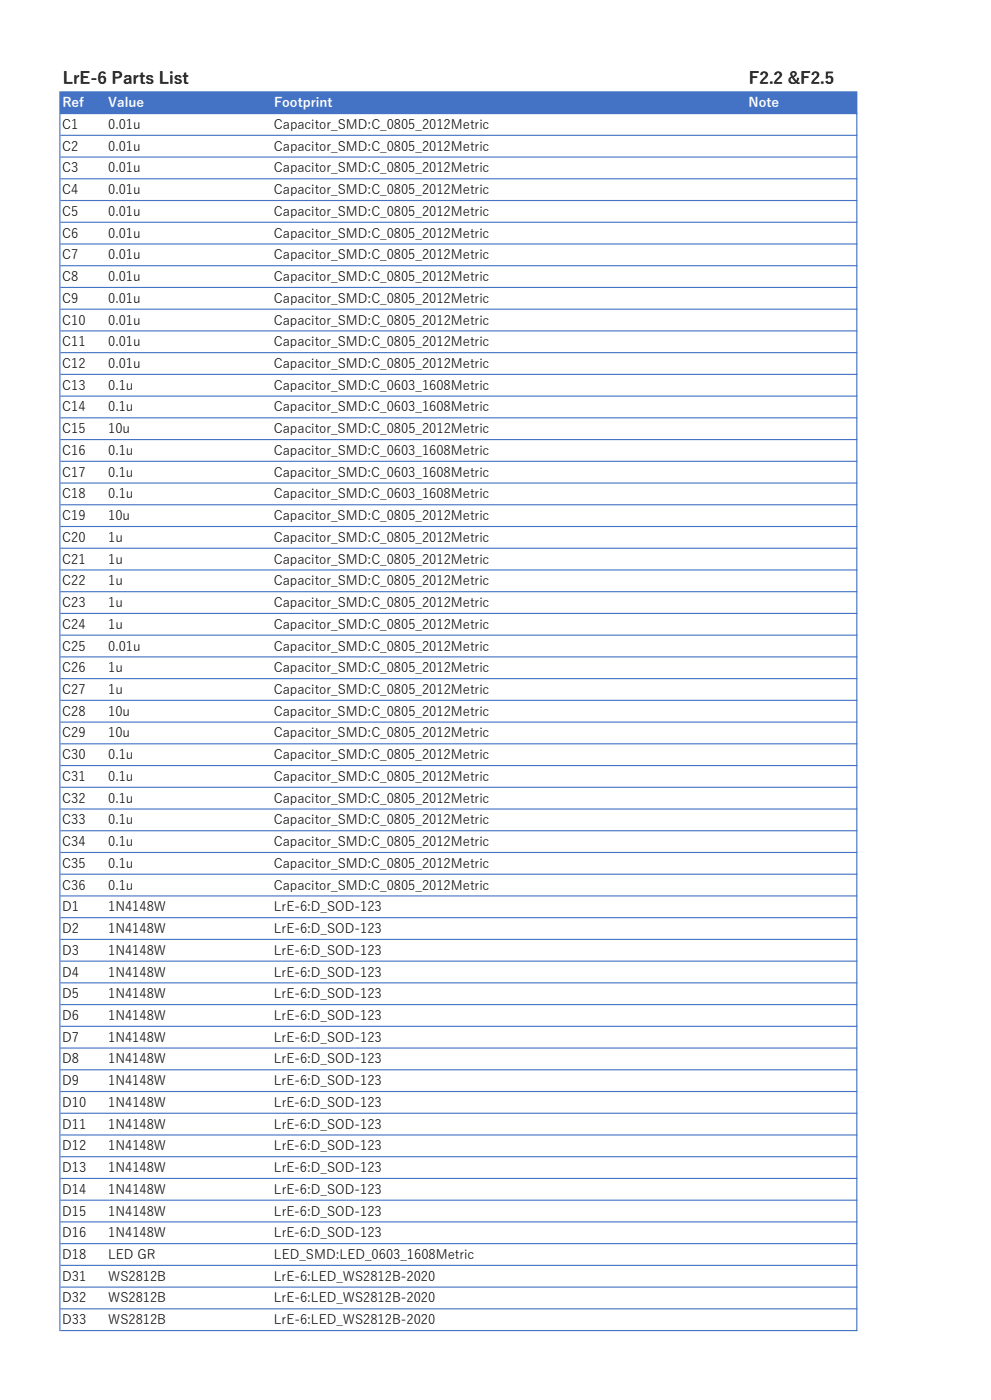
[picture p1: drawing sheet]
<svg xmlns="http://www.w3.org/2000/svg" width="297mm" height="420mm" viewBox="0 0 297 420" stroke-linecap="round" stroke-linejoin="round" font-family="sans-serif">
<defs><g id="words">
<g font-size="5">
<text x="18.8" y="25.1">LrE-6 Parts List</text>
<text x="224.5" y="25.1">F2.2 &amp;F2.5</text>
</g>
<g font-size="3.9" fill="#fff">
<text x="18.7" y="32.2">Ref</text>
<text x="32.5" y="32.2">Value</text>
<text x="82.1" y="32.2">Footprint</text>
<text x="224.4" y="32.2">Note</text>
</g>
<g font-size="3.9">
<text x="18.7" y="38.7">C1</text>
<text x="32.4" y="38.7">0.01u</text>
<text x="82.1" y="38.7">Capacitor_SMD:C_0805_2012Metric</text>
<text x="18.7" y="45.2">C2</text>
<text x="32.4" y="45.2">0.01u</text>
<text x="82.1" y="45.2">Capacitor_SMD:C_0805_2012Metric</text>
<text x="18.7" y="51.7">C3</text>
<text x="32.4" y="51.7">0.01u</text>
<text x="82.1" y="51.7">Capacitor_SMD:C_0805_2012Metric</text>
<text x="18.7" y="58.3">C4</text>
<text x="32.4" y="58.3">0.01u</text>
<text x="82.1" y="58.3">Capacitor_SMD:C_0805_2012Metric</text>
<text x="18.7" y="64.8">C5</text>
<text x="32.4" y="64.8">0.01u</text>
<text x="82.1" y="64.8">Capacitor_SMD:C_0805_2012Metric</text>
<text x="18.7" y="71.3">C6</text>
<text x="32.4" y="71.3">0.01u</text>
<text x="82.1" y="71.3">Capacitor_SMD:C_0805_2012Metric</text>
<text x="18.7" y="77.8">C7</text>
<text x="32.4" y="77.8">0.01u</text>
<text x="82.1" y="77.8">Capacitor_SMD:C_0805_2012Metric</text>
<text x="18.7" y="84.3">C8</text>
<text x="32.4" y="84.3">0.01u</text>
<text x="82.1" y="84.3">Capacitor_SMD:C_0805_2012Metric</text>
<text x="18.7" y="90.8">C9</text>
<text x="32.4" y="90.8">0.01u</text>
<text x="82.1" y="90.8">Capacitor_SMD:C_0805_2012Metric</text>
<text x="18.7" y="97.4">C10</text>
<text x="32.4" y="97.4">0.01u</text>
<text x="82.1" y="97.4">Capacitor_SMD:C_0805_2012Metric</text>
<text x="18.7" y="103.9">C11</text>
<text x="32.4" y="103.9">0.01u</text>
<text x="82.1" y="103.9">Capacitor_SMD:C_0805_2012Metric</text>
<text x="18.7" y="110.4">C12</text>
<text x="32.4" y="110.4">0.01u</text>
<text x="82.1" y="110.4">Capacitor_SMD:C_0805_2012Metric</text>
<text x="18.7" y="116.9">C13</text>
<text x="32.4" y="116.9">0.1u</text>
<text x="82.1" y="116.9">Capacitor_SMD:C_0603_1608Metric</text>
<text x="18.7" y="123.4">C14</text>
<text x="32.4" y="123.4">0.1u</text>
<text x="82.1" y="123.4">Capacitor_SMD:C_0603_1608Metric</text>
<text x="18.7" y="130">C15</text>
<text x="32.4" y="130">10u</text>
<text x="82.1" y="130">Capacitor_SMD:C_0805_2012Metric</text>
<text x="18.7" y="136.5">C16</text>
<text x="32.4" y="136.5">0.1u</text>
<text x="82.1" y="136.5">Capacitor_SMD:C_0603_1608Metric</text>
<text x="18.7" y="143">C17</text>
<text x="32.4" y="143">0.1u</text>
<text x="82.1" y="143">Capacitor_SMD:C_0603_1608Metric</text>
<text x="18.7" y="149.5">C18</text>
<text x="32.4" y="149.5">0.1u</text>
<text x="82.1" y="149.5">Capacitor_SMD:C_0603_1608Metric</text>
<text x="18.7" y="156">C19</text>
<text x="32.4" y="156">10u</text>
<text x="82.1" y="156">Capacitor_SMD:C_0805_2012Metric</text>
<text x="18.7" y="162.6">C20</text>
<text x="32.4" y="162.6">1u</text>
<text x="82.1" y="162.6">Capacitor_SMD:C_0805_2012Metric</text>
<text x="18.7" y="169.1">C21</text>
<text x="32.4" y="169.1">1u</text>
<text x="82.1" y="169.1">Capacitor_SMD:C_0805_2012Metric</text>
<text x="18.7" y="175.6">C22</text>
<text x="32.4" y="175.6">1u</text>
<text x="82.1" y="175.6">Capacitor_SMD:C_0805_2012Metric</text>
<text x="18.7" y="182.1">C23</text>
<text x="32.4" y="182.1">1u</text>
<text x="82.1" y="182.1">Capacitor_SMD:C_0805_2012Metric</text>
<text x="18.7" y="188.6">C24</text>
<text x="32.4" y="188.6">1u</text>
<text x="82.1" y="188.6">Capacitor_SMD:C_0805_2012Metric</text>
<text x="18.7" y="195.2">C25</text>
<text x="32.4" y="195.2">0.01u</text>
<text x="82.1" y="195.2">Capacitor_SMD:C_0805_2012Metric</text>
<text x="18.7" y="201.7">C26</text>
<text x="32.4" y="201.7">1u</text>
<text x="82.1" y="201.7">Capacitor_SMD:C_0805_2012Metric</text>
<text x="18.7" y="208.2">C27</text>
<text x="32.4" y="208.2">1u</text>
<text x="82.1" y="208.2">Capacitor_SMD:C_0805_2012Metric</text>
<text x="18.7" y="214.7">C28</text>
<text x="32.4" y="214.7">10u</text>
<text x="82.1" y="214.7">Capacitor_SMD:C_0805_2012Metric</text>
<text x="18.7" y="221.2">C29</text>
<text x="32.4" y="221.2">10u</text>
<text x="82.1" y="221.2">Capacitor_SMD:C_0805_2012Metric</text>
<text x="18.7" y="227.8">C30</text>
<text x="32.4" y="227.8">0.1u</text>
<text x="82.1" y="227.8">Capacitor_SMD:C_0805_2012Metric</text>
<text x="18.7" y="234.3">C31</text>
<text x="32.4" y="234.3">0.1u</text>
<text x="82.1" y="234.3">Capacitor_SMD:C_0805_2012Metric</text>
<text x="18.7" y="240.8">C32</text>
<text x="32.4" y="240.8">0.1u</text>
<text x="82.1" y="240.8">Capacitor_SMD:C_0805_2012Metric</text>
<text x="18.7" y="247.3">C33</text>
<text x="32.4" y="247.3">0.1u</text>
<text x="82.1" y="247.3">Capacitor_SMD:C_0805_2012Metric</text>
<text x="18.7" y="253.8">C34</text>
<text x="32.4" y="253.8">0.1u</text>
<text x="82.1" y="253.8">Capacitor_SMD:C_0805_2012Metric</text>
<text x="18.7" y="260.3">C35</text>
<text x="32.4" y="260.3">0.1u</text>
<text x="82.1" y="260.3">Capacitor_SMD:C_0805_2012Metric</text>
<text x="18.7" y="266.9">C36</text>
<text x="32.4" y="266.9">0.1u</text>
<text x="82.1" y="266.9">Capacitor_SMD:C_0805_2012Metric</text>
<text x="18.7" y="273.4">D1</text>
<text x="32.4" y="273.4">1N4148W</text>
<text x="82.1" y="273.4">LrE-6:D_SOD-123</text>
<text x="18.7" y="279.9">D2</text>
<text x="32.4" y="279.9">1N4148W</text>
<text x="82.1" y="279.9">LrE-6:D_SOD-123</text>
<text x="18.7" y="286.4">D3</text>
<text x="32.4" y="286.4">1N4148W</text>
<text x="82.1" y="286.4">LrE-6:D_SOD-123</text>
<text x="18.7" y="292.9">D4</text>
<text x="32.4" y="292.9">1N4148W</text>
<text x="82.1" y="292.9">LrE-6:D_SOD-123</text>
<text x="18.7" y="299.5">D5</text>
<text x="32.4" y="299.5">1N4148W</text>
<text x="82.1" y="299.5">LrE-6:D_SOD-123</text>
<text x="18.7" y="306">D6</text>
<text x="32.4" y="306">1N4148W</text>
<text x="82.1" y="306">LrE-6:D_SOD-123</text>
<text x="18.7" y="312.5">D7</text>
<text x="32.4" y="312.5">1N4148W</text>
<text x="82.1" y="312.5">LrE-6:D_SOD-123</text>
<text x="18.7" y="319">D8</text>
<text x="32.4" y="319">1N4148W</text>
<text x="82.1" y="319">LrE-6:D_SOD-123</text>
<text x="18.7" y="325.5">D9</text>
<text x="32.4" y="325.5">1N4148W</text>
<text x="82.1" y="325.5">LrE-6:D_SOD-123</text>
<text x="18.7" y="332.1">D10</text>
<text x="32.4" y="332.1">1N4148W</text>
<text x="82.1" y="332.1">LrE-6:D_SOD-123</text>
<text x="18.7" y="338.6">D11</text>
<text x="32.4" y="338.6">1N4148W</text>
<text x="82.1" y="338.6">LrE-6:D_SOD-123</text>
<text x="18.7" y="345.1">D12</text>
<text x="32.4" y="345.1">1N4148W</text>
<text x="82.1" y="345.1">LrE-6:D_SOD-123</text>
<text x="18.7" y="351.6">D13</text>
<text x="32.4" y="351.6">1N4148W</text>
<text x="82.1" y="351.6">LrE-6:D_SOD-123</text>
<text x="18.7" y="358.1">D14</text>
<text x="32.4" y="358.1">1N4148W</text>
<text x="82.1" y="358.1">LrE-6:D_SOD-123</text>
<text x="18.7" y="364.7">D15</text>
<text x="32.4" y="364.7">1N4148W</text>
<text x="82.1" y="364.7">LrE-6:D_SOD-123</text>
<text x="18.7" y="371.2">D16</text>
<text x="32.4" y="371.2">1N4148W</text>
<text x="82.1" y="371.2">LrE-6:D_SOD-123</text>
<text x="18.7" y="377.7">D18</text>
<text x="32.4" y="377.7">LED GR</text>
<text x="82.1" y="377.7">LED_SMD:LED_0603_1608Metric</text>
<text x="18.7" y="384.2">D31</text>
<text x="32.4" y="384.2">WS2812B</text>
<text x="82.1" y="384.2">LrE-6:LED_WS2812B-2020</text>
<text x="18.7" y="390.7">D32</text>
<text x="32.4" y="390.7">WS2812B</text>
<text x="82.1" y="390.7">LrE-6:LED_WS2812B-2020</text>
<text x="18.7" y="397.3">D33</text>
<text x="32.4" y="397.3">WS2812B</text>
<text x="82.1" y="397.3">LrE-6:LED_WS2812B-2020</text>
</g>
</g></defs>
<path d="M18.1 27.6h238.7v6.5h-238.7z" fill="#4472c4"/>
<g fill="#4472c4">
<path d="M17.8 27.4h.3v371.9h-.3zM256.6 27.7h.4v371.6h-.4z" fill-rule="evenodd"/>
<path d="M18.1 27.4h238.9v.3h-238.9zM18.1 33.9h238.9v.3h-238.9zM18.1 40.4h238.9v.4h-238.9zM18.1 46.9h238.9v.4h-238.9zM18.1 53.5h238.9v.3h-238.9zM18.1 60h238.9v.3h-238.9zM18.1 66.5h238.9v.3h-238.9zM18.1 73h238.9v.4h-238.9zM18.1 79.5h238.9v.4h-238.9zM18.1 86.1h238.9v.3h-238.9zM18.1 92.6h238.9v.3h-238.9zM18.1 99.1h238.9v.3h-238.9zM18.1 105.6h238.9v.4h-238.9zM18.1 112.1h238.9v.4h-238.9zM18.1 118.7h238.9v.3h-238.9zM18.1 125.2h238.9v.3h-238.9zM18.1 131.7h238.9v.3h-238.9zM18.1 138.2h238.9v.4h-238.9zM18.1 144.7h238.9v.4h-238.9zM18.1 151.3h238.9v.3h-238.9zM18.1 157.8h238.9v.3h-238.9zM18.1 164.3h238.9v.3h-238.9zM18.1 170.8h238.9v.4h-238.9zM18.1 177.3h238.9v.4h-238.9zM18.1 183.9h238.9v.3h-238.9zM18.1 190.4h238.9v.3h-238.9zM18.1 196.9h238.9v.3h-238.9zM18.1 203.4h238.9v.4h-238.9zM18.1 209.9h238.9v.4h-238.9zM18.1 216.5h238.9v.3h-238.9zM18.1 223h238.9v.3h-238.9zM18.1 229.5h238.9v.3h-238.9zM18.1 236h238.9v.3h-238.9zM18.1 242.5h238.9v.4h-238.9zM18.1 249h238.9v.4h-238.9zM18.1 255.6h238.9v.3h-238.9zM18.1 262.1h238.9v.3h-238.9zM18.1 268.6h238.9v.3h-238.9zM18.1 275.1h238.9v.4h-238.9zM18.1 281.6h238.9v.4h-238.9zM18.1 288.2h238.9v.3h-238.9zM18.1 294.7h238.9v.3h-238.9zM18.1 301.2h238.9v.3h-238.9zM18.1 307.7h238.9v.4h-238.9zM18.1 314.2h238.9v.4h-238.9zM18.1 320.8h238.9v.3h-238.9zM18.1 327.3h238.9v.3h-238.9zM18.1 333.8h238.9v.3h-238.9zM18.1 340.3h238.9v.4h-238.9zM18.1 346.8h238.9v.4h-238.9zM18.1 353.4h238.9v.3h-238.9zM18.1 359.9h238.9v.3h-238.9zM18.1 366.4h238.9v.3h-238.9zM18.1 372.9h238.9v.4h-238.9zM18.1 379.4h238.9v.4h-238.9zM18.1 386h238.9v.3h-238.9zM18.1 392.5h238.9v.3h-238.9zM18.1 399h238.9v.3h-238.9z" fill-rule="evenodd"/>
</g>
<use href="#words"/>
</svg>
